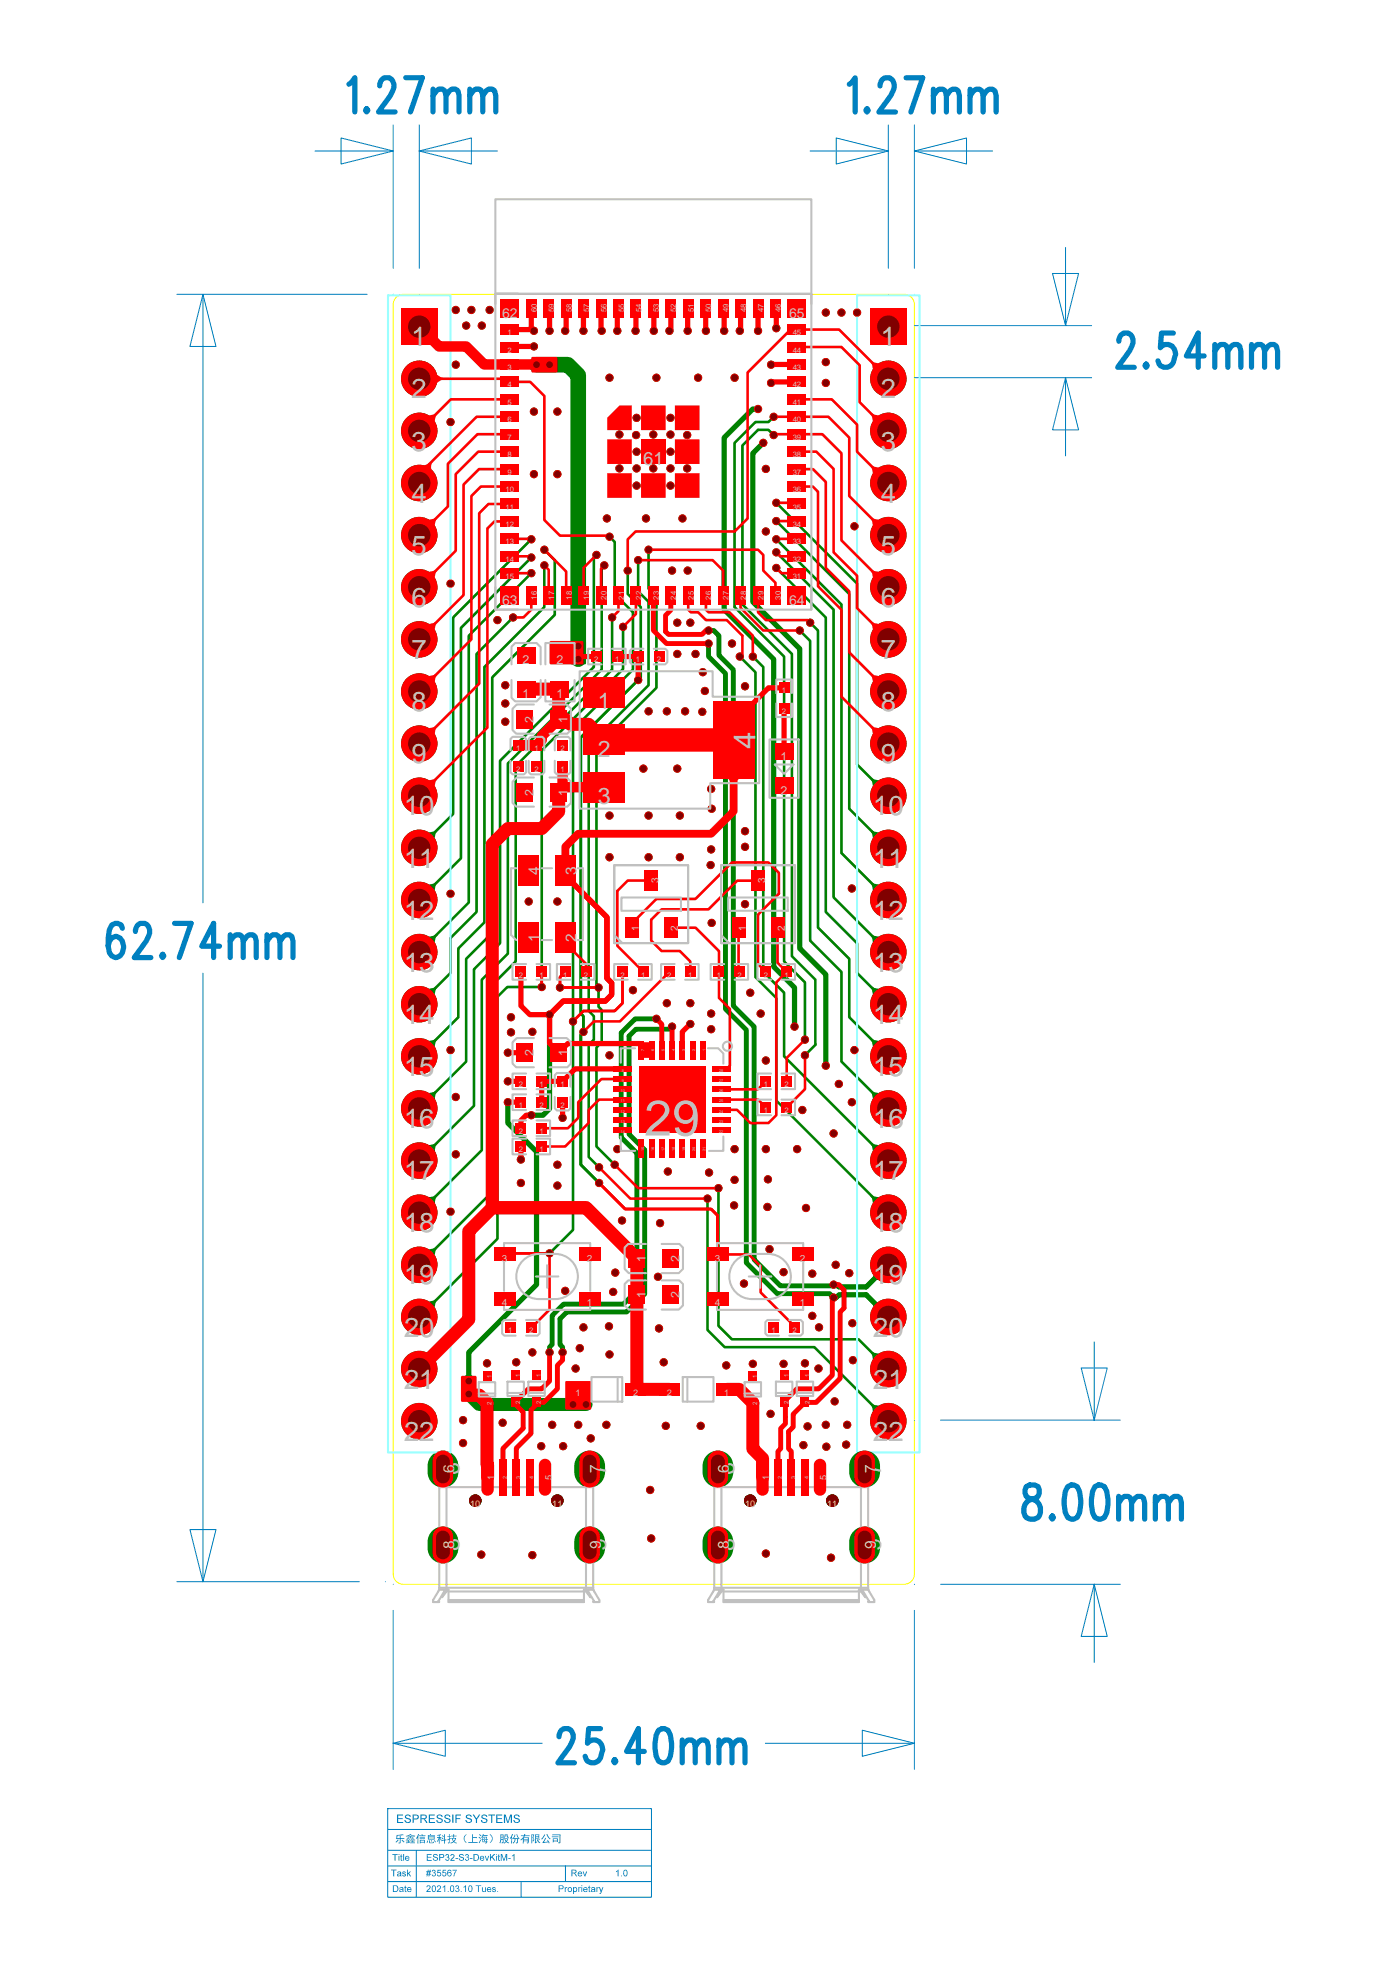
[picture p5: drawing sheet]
<svg xmlns="http://www.w3.org/2000/svg" width="210mm" height="297mm" viewBox="0 0 210 297" stroke-linecap="round" stroke-linejoin="round" font-family="sans-serif">
<defs><g id="words">
<g font-size="175" fill="#f00">
<text x="58.4" y="194.8">J1</text>
<text x="129.3" y="194.8">J3</text>
</g>
<text font-size="62.3" fill="#f00" x="74.6" y="83.4">U4</text>
<g font-size="23" fill="#f00">
<text x="64.6" y="238.8">J2</text>
<text x="106.1" y="238.8">J4</text>
</g>
<text font-size="21.1" fill="#f00" x="87.4" y="119.3">U2</text>
<text font-size="17.7" fill="#f00" x="92.7" y="172.4">U3</text>
<text font-size="14.9" fill="#c0c0c0" x="77" y="141.9">D6</text>
<text font-size="13.9" fill="#f00" x="103.7" y="75.2" transform="rotate(-90 103.7 75.2)">U4x61</text>
<g font-size="12.1" fill="#c0c0c0">
<text x="92.6" y="140.9">Q2</text>
<text x="108.7" y="140.9">Q1</text>
</g>
<g font-size="10.4" fill="#c0c0c0">
<text x="74.6" y="196.5">SW1</text>
<text x="106.7" y="196.5">SW2</text>
</g>
<text font-size="10.1" fill="#f00" x="105.1" y="171.1" transform="rotate(-90 105.1 171.1)">U3x29</text>
<g font-size="9.1" fill="#c0c0c0">
<text x="77.1" y="104.8">C1</text>
<text x="82.2" y="104.8">R24</text>
<text x="116" y="119.3">D5</text>
</g>
<g font-size="7.9" fill="#0080c0">
<text x="52.7" y="16.9">1.27mm</text>
<text x="128.2" y="16.9">1.27mm</text>
<text x="168.8" y="55.5">2.54mm</text>
<text x="16.3" y="144.6">62.74mm</text>
<text x="154.6" y="229.4">8.00mm</text>
<text x="84.2" y="266.2">25.40mm</text>
</g>
<text font-size="7.6" fill="#c0c0c0" x="97.3" y="171.5">29</text>
<g font-size="6" fill="#c0c0c0">
<text x="117.1" y="107.6">R11</text>
<text x="76.9" y="116.3">C9</text>
<text x="79.7" y="116.3">C2</text>
<text x="83.6" y="116.3">C8</text>
<text x="83.6" y="167">C12</text>
</g>
<g font-size="5.6" fill="#c0c0c0">
<text x="72.1" y="211.8">D2 D3D4</text>
<text x="112.3" y="211.8">D8 D9D10</text>
</g>
<g font-size="5.5" fill="#800000">
<text x="65.3" y="52.1" transform="rotate(-90 65.3 52.1)">J1x1</text>
<text x="136.1" y="52.1" transform="rotate(-90 136.1 52.1)">J3x1</text>
<text x="65.3" y="217.4" transform="rotate(-90 65.3 217.4)">J1x22 J1x21 J1x20 J1x19 J1x18 J1x17 J1x16 J1x15 J1x14 J1x13 J1x12 J1x11 J1x10 J1x9 J1x8 J1x7 J1x6 J1x5 J1x4 J1x3 J1x2</text>
<text x="136.1" y="217.4" transform="rotate(-90 136.1 217.4)">J3x22 J3x21 J3x20 J3x19 J3x18 J3x17 J3x16 J3x15 J3x14 J3x13 J3x12 J3x11 J3x10 J3x9 J3x8 J3x7 J3x6 J3x5 J3x4 J3x3 J3x2</text>
</g>
<g font-size="4.7" fill="#c0c0c0">
<text x="77.2" y="110.3">C10</text>
<text x="77.2" y="121.3">C7</text>
<text x="77.2" y="160.7">C11</text>
<text x="94.2" y="191.8">C15</text>
<text x="94.2" y="197.3">C3</text>
</g>
<text font-size="4.6" fill="#c0c0c0" x="114.1" y="113" transform="rotate(-90 114.1 113)">4</text>
<g font-size="4.6" fill="#800000">
<text x="68.6" y="224.6" transform="rotate(-90 68.6 224.6)">J2x6</text>
<text x="90.7" y="224.6" transform="rotate(-90 90.7 224.6)">J2x7</text>
<text x="110.1" y="224.6" transform="rotate(-90 110.1 224.6)">J4x6</text>
<text x="132.2" y="224.6" transform="rotate(-90 132.2 224.6)">J4x7</text>
<text x="68.6" y="236.1" transform="rotate(-90 68.6 236.1)">J2x8</text>
<text x="90.7" y="236.1" transform="rotate(-90 90.7 236.1)">J2x9</text>
<text x="110.1" y="236.1" transform="rotate(-90 110.1 236.1)">J4x8</text>
<text x="132.2" y="236.1" transform="rotate(-90 132.2 236.1)">J4x9</text>
</g>
<g font-size="4.1" fill="#c0c0c0">
<text x="62.2" y="52.3">1</text>
<text x="133" y="52.3">1</text>
<text x="62.2" y="60.2">2</text>
<text x="133" y="60.2">2</text>
<text x="62.2" y="68">3</text>
<text x="133" y="68">3</text>
<text x="62.2" y="75.9">4</text>
<text x="133" y="75.9">4</text>
<text x="62.2" y="83.8">5</text>
<text x="133" y="83.8">5</text>
<text x="62.2" y="91.6">6</text>
<text x="133" y="91.6">6</text>
<text x="62.2" y="99.5">7</text>
<text x="133" y="99.5">7</text>
<text x="62.2" y="107.4">8</text>
<text x="133" y="107.4">8</text>
<text x="62.2" y="115.3">9</text>
<text x="133" y="115.3">9</text>
<text x="61" y="123.1">10</text>
<text x="131.9" y="123.1">10</text>
<text x="61" y="131">11</text>
<text x="131.9" y="131">11</text>
<text x="61" y="138.9">12</text>
<text x="131.9" y="138.9">12</text>
<text x="61" y="146.7">13</text>
<text x="131.9" y="146.7">13</text>
<text x="61" y="154.6">14</text>
<text x="131.9" y="154.6">14</text>
<text x="61" y="162.5">15</text>
<text x="131.9" y="162.5">15</text>
<text x="61" y="170.4">16</text>
<text x="131.9" y="170.4">16</text>
<text x="61" y="178.2">17</text>
<text x="131.9" y="178.2">17</text>
<text x="61" y="186.1">18</text>
<text x="131.9" y="186.1">18</text>
<text x="61" y="194">19</text>
<text x="131.9" y="194">19</text>
<text x="61" y="201.8">20</text>
<text x="131.9" y="201.8">20</text>
<text x="61" y="209.7">21</text>
<text x="131.9" y="209.7">21</text>
<text x="61" y="217.6">22</text>
<text x="131.9" y="217.6">22</text>
</g>
<text font-size="4" fill="#c0c0c0" x="85.8" y="211.3">D1 D7</text>
<g font-size="3.5" fill="#c0c0c0">
<text x="90.3" y="107.1">1</text>
<text x="90.3" y="114.2">2</text>
<text x="90.3" y="121.4">3</text>
<text x="69.4" y="222.8" transform="rotate(-90 69.4 222.8)">6</text>
<text x="91.5" y="222.8" transform="rotate(-90 91.5 222.8)">7</text>
<text x="110.9" y="222.8" transform="rotate(-90 110.9 222.8)">6</text>
<text x="133.1" y="222.8" transform="rotate(-90 133.1 222.8)">7</text>
<text x="69.4" y="234.3" transform="rotate(-90 69.4 234.3)">8</text>
<text x="91.5" y="234.3" transform="rotate(-90 91.5 234.3)">9</text>
<text x="110.9" y="234.3" transform="rotate(-90 110.9 234.3)">8</text>
<text x="133.1" y="234.3" transform="rotate(-90 133.1 234.3)">9</text>
</g>
<g font-size="3.1" fill="#f00">
<text x="86.5" y="133.7" transform="rotate(-90 86.5 133.7)">D6x3</text>
<text x="88.4" y="210.7" transform="rotate(-90 88.4 210.7)">D1x1</text>
</g>
<text font-size="2.8" fill="#c0c0c0" x="97.1" y="70.2">61</text>
<text font-size="2.8" fill="#f00" x="109.9" y="161.8" transform="rotate(-90 109.9 161.8)">U3x28</text>
<g font-size="2.7" fill="#c0c0c0">
<text x="88.7" y="100.1">R5</text>
<text x="95" y="100.1">C6</text>
<text x="77.2" y="147.7">R6</text>
<text x="83.9" y="147.7">R17</text>
<text x="92.6" y="147.7">R13</text>
<text x="99.7" y="147.7">R8</text>
<text x="107.2" y="147.7">R10</text>
<text x="114.2" y="147.7">R12</text>
<text x="77.2" y="164.3">R18</text>
<text x="77.2" y="167.4">R19</text>
<text x="114.2" y="164.3">R7</text>
<text x="77.2" y="171.3">R16</text>
<text x="114.2" y="168.2">R9</text>
<text x="77.2" y="174.1">R14</text>
<text x="75.7" y="201.5">C13</text>
<text x="115.4" y="201.5">C14</text>
</g>
<text font-size="2.5" fill="#f00" x="85.3" y="121" transform="rotate(-90 85.3 121)">C7x1</text>
<g font-size="2.3" fill="#c0c0c0">
<text x="81.5" y="132.1" transform="rotate(-90 81.5 132.1)">4</text>
<text x="87.1" y="132.1" transform="rotate(-90 87.1 132.1)">3</text>
<text x="81.5" y="142.3" transform="rotate(-90 81.5 142.3)">1</text>
<text x="87.1" y="142.3" transform="rotate(-90 87.1 142.3)">2</text>
<text x="68.6" y="222.5" transform="rotate(-90 68.6 222.5)">6</text>
<text x="90.7" y="222.5" transform="rotate(-90 90.7 222.5)">7</text>
<text x="110.1" y="222.5" transform="rotate(-90 110.1 222.5)">6</text>
<text x="132.2" y="222.5" transform="rotate(-90 132.2 222.5)">7</text>
<text x="68.6" y="234" transform="rotate(-90 68.6 234)">8</text>
<text x="90.7" y="234" transform="rotate(-90 90.7 234)">9</text>
<text x="110.1" y="234" transform="rotate(-90 110.1 234)">8</text>
<text x="132.2" y="234" transform="rotate(-90 132.2 234)">9</text>
</g>
<g font-size="2.1" fill="#c0c0c0">
<text x="75.8" y="48">62</text>
<text x="119.2" y="48">65</text>
<text x="75.8" y="91.4">63</text>
<text x="119.2" y="91.4">64</text>
</g>
<g font-size="1.9" fill="#c0c0c0">
<text x="78.9" y="100.3">2</text>
<text x="84" y="100.3">2</text>
<text x="78.9" y="105.4">1</text>
<text x="84" y="105.4">1</text>
<text x="80.6" y="109.1" transform="rotate(-90 80.6 109.1)">2</text>
<text x="85.7" y="109.1" transform="rotate(-90 85.7 109.1)">1</text>
<text x="117.9" y="114.9">1</text>
<text x="117.9" y="120">2</text>
<text x="80.6" y="120.1" transform="rotate(-90 80.6 120.1)">2</text>
<text x="85.7" y="120.1" transform="rotate(-90 85.7 120.1)">1</text>
<text x="80.6" y="159.5" transform="rotate(-90 80.6 159.5)">2</text>
<text x="85.7" y="159.5" transform="rotate(-90 85.7 159.5)">1</text>
<text x="97.5" y="190.6" transform="rotate(-90 97.5 190.6)">1</text>
<text x="102.6" y="190.6" transform="rotate(-90 102.6 190.6)">2</text>
<text x="97.5" y="196.1" transform="rotate(-90 97.5 196.1)">1</text>
<text x="102.6" y="196.1" transform="rotate(-90 102.6 196.1)">2</text>
</g>
<g font-size="1.9" fill="#800000">
<text x="72.4" y="227.5" transform="rotate(-90 72.4 227.5)">J2x10</text>
<text x="84.8" y="227.5" transform="rotate(-90 84.8 227.5)">J2x11</text>
<text x="114" y="227.5" transform="rotate(-90 114 227.5)">J4x10</text>
<text x="126.4" y="227.5" transform="rotate(-90 126.4 227.5)">J4x11</text>
</g>
<g font-size="1.5" fill="#c0c0c0">
<text x="99.4" y="133.4" transform="rotate(-90 99.4 133.4)">3</text>
<text x="115.6" y="133.4" transform="rotate(-90 115.6 133.4)">3</text>
<text x="96.5" y="140.5" transform="rotate(-90 96.5 140.5)">1</text>
<text x="102.4" y="140.5" transform="rotate(-90 102.4 140.5)">2</text>
<text x="112.6" y="140.5" transform="rotate(-90 112.6 140.5)">1</text>
<text x="118.5" y="140.5" transform="rotate(-90 118.5 140.5)">2</text>
<text x="75.8" y="190.5">3</text>
<text x="88.6" y="190.5">2</text>
<text x="107.9" y="190.5">3</text>
<text x="120.8" y="190.5">2</text>
<text x="75.8" y="197.2">4</text>
<text x="88.6" y="197.2">1</text>
<text x="107.9" y="197.2">4</text>
<text x="120.8" y="197.2">1</text>
</g>
<g font-size="1.4" fill="#c0c0c0">
<text x="86.9" y="210.8">1</text>
<text x="95.6" y="210.8">2</text>
<text x="100.7" y="210.8">2</text>
<text x="109.4" y="210.8">1</text>
<text x="71" y="227.6">10</text>
<text x="74.6" y="223.5" transform="rotate(-90 74.6 223.5)">1</text>
<text x="83.3" y="223.5" transform="rotate(-90 83.3 223.5)">5</text>
<text x="83.4" y="227.6">11</text>
<text x="112.5" y="227.6">10</text>
<text x="116.2" y="223.5" transform="rotate(-90 116.2 223.5)">1</text>
<text x="124.8" y="223.5" transform="rotate(-90 124.8 223.5)">5</text>
<text x="124.9" y="227.6">11</text>
</g>
<text font-size="1.3" fill="#0080c0" x="92.9" y="283.4">1.0</text>
<g font-size="1.2" fill="#c0c0c0">
<text x="81.1" y="47.2" transform="rotate(-90 81.1 47.2)">60</text>
<text x="83.7" y="47.2" transform="rotate(-90 83.7 47.2)">59</text>
<text x="86.3" y="47.2" transform="rotate(-90 86.3 47.2)">58</text>
<text x="89" y="47.2" transform="rotate(-90 89 47.2)">57</text>
<text x="91.6" y="47.2" transform="rotate(-90 91.6 47.2)">56</text>
<text x="94.2" y="47.2" transform="rotate(-90 94.2 47.2)">55</text>
<text x="96.9" y="47.2" transform="rotate(-90 96.9 47.2)">54</text>
<text x="99.5" y="47.2" transform="rotate(-90 99.5 47.2)">53</text>
<text x="102.1" y="47.2" transform="rotate(-90 102.1 47.2)">52</text>
<text x="104.8" y="47.2" transform="rotate(-90 104.8 47.2)">51</text>
<text x="107.4" y="47.2" transform="rotate(-90 107.4 47.2)">50</text>
<text x="110" y="47.2" transform="rotate(-90 110 47.2)">49</text>
<text x="112.7" y="47.2" transform="rotate(-90 112.7 47.2)">48</text>
<text x="115.3" y="47.2" transform="rotate(-90 115.3 47.2)">47</text>
<text x="117.9" y="47.2" transform="rotate(-90 117.9 47.2)">46</text>
<text x="76.6" y="50.6">1</text>
<text x="76.6" y="53.2">2</text>
<text x="119.7" y="53.2">44</text>
<text x="119.7" y="50.6">45</text>
<text x="76.6" y="55.9">3</text>
<text x="76.6" y="58.5">4</text>
<text x="119.7" y="58.5">42</text>
<text x="119.7" y="55.9">43</text>
<text x="76.6" y="61.1">5</text>
<text x="76.6" y="63.8">6</text>
<text x="119.7" y="63.8">40</text>
<text x="119.7" y="61.1">41</text>
<text x="76.6" y="66.4">7</text>
<text x="76.6" y="69">8</text>
<text x="76.6" y="71.7">9</text>
<text x="119.7" y="71.7">37</text>
<text x="119.7" y="69">38</text>
<text x="119.7" y="66.4">39</text>
<text x="76.3" y="74.3">10</text>
<text x="76.3" y="76.9">11</text>
<text x="119.7" y="76.9">35</text>
<text x="119.7" y="74.3">36</text>
<text x="76.3" y="79.6">12</text>
<text x="76.3" y="82.2">13</text>
<text x="119.7" y="82.2">33</text>
<text x="119.7" y="79.6">34</text>
<text x="76.3" y="84.8">14</text>
<text x="76.3" y="87.5">15</text>
<text x="119.7" y="87.5">31</text>
<text x="119.7" y="84.8">32</text>
<text x="81.1" y="90.5" transform="rotate(-90 81.1 90.5)">16</text>
<text x="83.7" y="90.5" transform="rotate(-90 83.7 90.5)">17</text>
<text x="86.3" y="90.5" transform="rotate(-90 86.3 90.5)">18</text>
<text x="89" y="90.5" transform="rotate(-90 89 90.5)">19</text>
<text x="91.6" y="90.5" transform="rotate(-90 91.6 90.5)">20</text>
<text x="94.2" y="90.5" transform="rotate(-90 94.2 90.5)">21</text>
<text x="96.9" y="90.5" transform="rotate(-90 96.9 90.5)">22</text>
<text x="99.5" y="90.5" transform="rotate(-90 99.5 90.5)">23</text>
<text x="102.1" y="90.5" transform="rotate(-90 102.1 90.5)">24</text>
<text x="104.8" y="90.5" transform="rotate(-90 104.8 90.5)">25</text>
<text x="107.4" y="90.5" transform="rotate(-90 107.4 90.5)">26</text>
<text x="110" y="90.5" transform="rotate(-90 110 90.5)">27</text>
<text x="112.7" y="90.5" transform="rotate(-90 112.7 90.5)">28</text>
<text x="115.3" y="90.5" transform="rotate(-90 115.3 90.5)">29</text>
<text x="117.9" y="90.5" transform="rotate(-90 117.9 90.5)">30</text>
<text x="89.7" y="100">2</text>
<text x="92.9" y="100">1</text>
<text x="96" y="100">1</text>
<text x="99.2" y="100">2</text>
<text x="118.1" y="104.7">1</text>
<text x="118.1" y="107.9">2</text>
<text x="77.9" y="113.4">1</text>
<text x="80.7" y="113.4">1</text>
<text x="84.6" y="113.4">2</text>
<text x="77.9" y="116.5">2</text>
<text x="80.7" y="116.5">2</text>
<text x="84.6" y="116.5">1</text>
<text x="78.3" y="147.6">2</text>
<text x="81.5" y="147.6">1</text>
<text x="85" y="147.6">1</text>
<text x="88.2" y="147.6">2</text>
<text x="93.7" y="147.6">2</text>
<text x="96.8" y="147.6">1</text>
<text x="100.8" y="147.6">2</text>
<text x="103.9" y="147.6">1</text>
<text x="108.2" y="147.6">1</text>
<text x="111.4" y="147.6">2</text>
<text x="115.3" y="147.6">2</text>
<text x="118.5" y="147.6">1</text>
<text x="78.3" y="164.1">2</text>
<text x="78.3" y="167.3">1</text>
<text x="81.5" y="164.1">1</text>
<text x="81.5" y="167.3">2</text>
<text x="84.6" y="164.1">1</text>
<text x="84.6" y="167.3">2</text>
<text x="115.3" y="164.1">1</text>
<text x="118.5" y="164.1">2</text>
<text x="78.3" y="174">2</text>
<text x="78.3" y="171.2">2</text>
<text x="81.5" y="174">1</text>
<text x="81.5" y="171.2">1</text>
<text x="115.3" y="168.1">1</text>
<text x="118.5" y="168.1">2</text>
<text x="76.8" y="201.4">1</text>
<text x="79.9" y="201.4">2</text>
<text x="116.5" y="201.4">1</text>
<text x="119.7" y="201.4">2</text>
</g>
<text font-size="1.2" fill="#f00" x="122" y="212.5" transform="rotate(-90 122 212.5)">D10x2</text>
<g font-size=".9" fill="#c0c0c0">
<text x="74.2" y="208" transform="rotate(-90 74.2 208)">1</text>
<text x="78.5" y="207.9" transform="rotate(-90 78.5 207.9)">1</text>
<text x="81.7" y="207.9" transform="rotate(-90 81.7 207.9)">1</text>
<text x="114.4" y="208" transform="rotate(-90 114.4 208)">1</text>
<text x="119.1" y="207.9" transform="rotate(-90 119.1 207.9)">1</text>
<text x="122.2" y="207.9" transform="rotate(-90 122.2 207.9)">1</text>
<text x="74.2" y="212.1" transform="rotate(-90 74.2 212.1)">2</text>
<text x="78.5" y="212" transform="rotate(-90 78.5 212)">2</text>
<text x="81.7" y="212" transform="rotate(-90 81.7 212)">2</text>
<text x="114.4" y="212.1" transform="rotate(-90 114.4 212.1)">2</text>
<text x="119.1" y="212" transform="rotate(-90 119.1 212)">2</text>
<text x="122.2" y="212" transform="rotate(-90 122.2 212)">2</text>
</g>
<g font-size=".8" fill="#c0c0c0">
<text x="76.5" y="223.3" transform="rotate(-90 76.5 223.3)">2</text>
<text x="78.6" y="223.3" transform="rotate(-90 78.6 223.3)">3</text>
<text x="80.6" y="223.3" transform="rotate(-90 80.6 223.3)">4</text>
<text x="118.1" y="223.3" transform="rotate(-90 118.1 223.3)">2</text>
<text x="120.1" y="223.3" transform="rotate(-90 120.1 223.3)">3</text>
<text x="122.1" y="223.3" transform="rotate(-90 122.1 223.3)">4</text>
</g>
<g font-size=".6" fill="#c0c0c0">
<text x="93.9" y="161.8">8</text>
<text x="97.3" y="158.8" transform="rotate(-90 97.3 158.8)">7</text>
<text x="98.8" y="158.8" transform="rotate(-90 98.8 158.8)">6</text>
<text x="100.4" y="158.8" transform="rotate(-90 100.4 158.8)">5</text>
<text x="101.9" y="158.8" transform="rotate(-90 101.9 158.8)">4</text>
<text x="103.5" y="158.8" transform="rotate(-90 103.5 158.8)">3</text>
<text x="105" y="158.8" transform="rotate(-90 105 158.8)">2</text>
<text x="106.6" y="158.8" transform="rotate(-90 106.6 158.8)">1</text>
<text x="108.6" y="161.8">28</text>
<text x="93.7" y="164.9">10</text>
<text x="93.7" y="166.5">11</text>
<text x="93.9" y="163.4">9</text>
<text x="108.6" y="166.5">25</text>
<text x="108.6" y="164.9">26</text>
<text x="108.6" y="163.4">27</text>
<text x="93.7" y="168">12</text>
<text x="93.7" y="169.6">13</text>
<text x="93.7" y="171.1">14</text>
<text x="97.3" y="173.8" transform="rotate(-90 97.3 173.8)">15</text>
<text x="98.8" y="173.8" transform="rotate(-90 98.8 173.8)">16</text>
<text x="100.4" y="173.8" transform="rotate(-90 100.4 173.8)">17</text>
<text x="101.9" y="173.8" transform="rotate(-90 101.9 173.8)">18</text>
<text x="103.5" y="173.8" transform="rotate(-90 103.5 173.8)">19</text>
<text x="105" y="173.8" transform="rotate(-90 105 173.8)">20</text>
<text x="106.6" y="173.8" transform="rotate(-90 106.6 173.8)">21</text>
<text x="108.6" y="171.1">22</text>
<text x="108.6" y="169.6">23</text>
<text x="108.6" y="168">24</text>
</g>
</g></defs>
<path d="M60 44.7l.4-.2 .5-.1h75.6a1.55 1.55 0 0 1 1.6 1.6v191.7a1.55 1.55 0 0 1-1.6 1.5h-75.6a1.55 1.55 0 0 1-1.5-1.5v-191.7l.1-.5z" fill="none" stroke="#ff0" stroke-width=".15"/>
<g fill="none" stroke="#0080c0" stroke-width=".15">
<path d="M59.4 18.9v21.6M63.3 18.9v21.6M134.1 18.9v21.6M138.1 18.9v21.6M47.6 22.8h11.8M51.5 20.8l7.9 2-7.9 2zM138.1 22.8l7.9-2v4zM138.1 22.8h11.8M160.9 37.4v11.8M26.7 44.4h28.7M30.6 44.4l2 7.9h-3.9zM30.6 44.4v91.9"/>
<path d="M59.4 44.4h.1M138.1 49.2h26.7M158.9 41.3h4l-2 7.9zM160.9 57l2 7.9h-4zM160.9 57v11.8M30.6 147v91.9M142 214.5h27.2M163.3 206.6h3.9l-2 7.9zM165.2 202.6v11.9M26.7 238.9h27.6M28.7 231h3.9l-2 7.9zM142 239.2h27.2"/>
<path d="M165.2 239.2l2 7.9h-3.9zM165.2 239.2v11.9M59.4 243.2v24M138.1 243.2v24M58.6 273.1h39.8v13.4h-39.8zM58.6 276.3h39.8M58.6 279.4h39.8M59.4 263.3l7.8-2v3.9zM59.4 263.3h22.5M62.9 279.4v7.1M115.6 263.3h22.5M130.2 261.3l7.9 2-7.9 1.9z"/>
<path d="M58.6 281.8h39.8M58.6 284.1h39.8M78.7 284.1v2.4M85.4 281.8v2.3"/>
</g>
<g fill="#0080c0">
<path d="M59.3 284.7h.4a.51 .51 0 0 1 .5 .5 .51 .51 0 0 1-.5 .5h-.4zM59.5 284.8v.8a.42 .42 0 0 0 .5-.4 .42 .42 0 0 0-.5-.4zM60.4 285.1a.32 .32 0 0 1 .5 .1l.1 .5-.2-.1-.3 .1a.25 .25 0 0 1-.2-.3 .25 .25 0 0 1 .4-.1l.1-.1a.18 .18 0 0 0-.2-.1 .18 .18 0 0 0-.2 .1h-.1zM60.4 285.5a.18 .18 0 0 0 .3 .1 .18 .18 0 0 0 .1-.2zM61.1 284.8l.2-.1v.3h.1v.1h-.1v.5l.1 .1h-.3v-.6h-.1zM61.6 285.1l.2-.1a.35 .35 0 0 1 .3 .4h-.5a.23 .23 0 0 0 .2 .2 .23 .23 0 0 0 .2-.1h.1a.38 .38 0 0 1-.5 .2 .38 .38 0 0 1 0-.6zM61.7 285.1l-.1 .2h.4l-.1-.2z"/>
<path d="M59.1 282.3h.8v.2h-.4v.9h-.1v-.9h-.3zM60.1 282.7a.37 .37 0 0 1 .4 0 .37 .37 0 0 1 .1 .5v.2l-.1-.1-.3 .1a.25 .25 0 0 1-.2-.4 .25 .25 0 0 1 .4-.1 .18 .18 0 0 0-.1-.2 .18 .18 0 0 0-.2 .1h-.1zM60.1 283.1a.18 .18 0 0 0 .2 .1 .18 .18 0 0 0 .1-.2zM60.8 282.7l.3-.1 .2 .2-.3-.1h-.1v.2a.31 .31 0 0 1 .4 .4 .33 .33 0 0 1-.6-.2h.1a.16 .16 0 0 0 .2 .2 .16 .16 0 0 0 .2-.2 .29 .29 0 0 1-.4-.1 .29 .29 0 0 1 0-.3zM61.5 282.3h.1v.6l.3-.3h.2l-.3 .3 .3 .5h-.2l-.2-.4-.1 .4h-.1z"/>
<path d="M59.2 280h.9v.1h-.4v.9h-.1v-.9h-.4zM60.2 280h.1v.1h-.1zM60.2 280.3h.1v.7h-.1zM60.5 280.1l.1-.1v.3h.2v.1h-.2v.4l.2 .2-.3-.1v-.5h-.1zM60.9 280h.1v1h-.1zM61.2 280.3l.3-.1a.35 .35 0 0 1 .3 .5h-.5a.23 .23 0 0 0 .1 .2 .23 .23 0 0 0 .3-.1h.1a.38 .38 0 0 1-.5 .1 .38 .38 0 0 1-.1-.6zM61.3 280.5h.4l-.2-.1z"/>
<path d="M59.9 277.1l1-.1 .1 .1-1 .1v.4h.4v-.4h.1v.4h.6v.1h-.6l-.1 .7h-.2l-.1-.1 .3-.1v-.5h-.6v-.1zM60.1 277.8l.1 .1-.4 .4-.1-.1zM60.6 277.9l.1-.1 .4 .3-.1 .1zM61.5 277.4h.4l-.2-.2h.5l-.2 .2h.4h-.1v.1l.2 .1h-1.1v-.1h.3v-.1zM62.1 277.9h.4l-.2 .1 .3 .1h-.3v.2h.1l.1-.2 .2 .2h-.8l.2-.2 .1 .2v-.2h-.2l.2-.1zM61.3 277.2l.6-.3 .8 .3v.1h-.2a1.12 1.12 0 0 0-1.2 0zM61.5 277.9h.3h-.1l.1 .1-.1 .1v.1l.2-.1v.2l-.6 .1v-.1h.1v-.2l.2 .1v-.1h-.2l.2-.1zM61.9 277.9l.3-.3 .5 .2v.1l-.4-.2-.3 .3zM61.2 277.9l.4-.3 .3 .2-.3-.1-.3 .3zM62 277.4v.1h.2v-.1zM61.7 277.4l.2 .1v-.1zM63.4 277.8h.7v.5h-.1v-.1h-.5v.2h-.1zM63.1 277h.2l-.1 .3v1.1h-.2l.1-.9-.2 .2-.1-.1zM63.5 277.9v.2h.5v-.2zM63.3 277.2h1v.1h-1zM63.4 277.4h.8v.1h-.8zM63.4 277.6h.8v.1h-.8zM63.6 277h.2v.1l-.1 .1zM64.6 277.1h.3v-.2l.2 .1-.1 .1h.6v.7h-1zM64.8 277.9h.1v.3h.5v-.1l.1 .1v.1h-.7zM64.7 277.2v.1h.8v-.1zM64.7 277.6v.1h.8v-.1zM64.7 277.4v.1h.8v-.1zM65.5 278l.1-.1 .2 .3h-.1zM64.5 277.9l.1 .1-.1 .3h-.1zM65.1 277.9h.1l.1 .1-.1 .1zM66 277.1l.5-.1 .1 .1h-.2v.3h.2v.1h-.2v.9h-.1v-.6l-.2 .4-.1-.1 .3-.6h-.3v-.1h.3v-.2h-.2zM67.1 277h.1v.8h.2v.1h-.2v.5h-.1v-.4h-.5v-.1l.5-.1zM66.7 277.5l.3 .2-.1 .1-.2-.3zM66.7 277.2l.1-.1 .2 .3h-.1zM66.4 277.7l.1-.1 .2 .2-.1 .1zM68.1 277.2h.4l-.1-.2h.2v.2h.3v.1h-.3v.3h.3l-.3 .5 .4 .2-.1 .1-.4-.2-.4 .1h-.1l.4-.2-.2-.6 .3 .1v-.3h-.4zM67.8 277h.1v.3h.2v.1h-.2v.2h.2v.1h-.2v.6l-.2 .1 .1-.6-.2 .1-.1-.1 .3-.1v-.3h-.2v-.1h.2zM68.3 277.7l.2 .3 .2-.3zM70.4 277l.1 .1a.68 .68 0 0 0 0 1.1l-.1 .1a.78 .78 0 0 1 0-1.3zM71.3 277h.1v.4h.6v.2h-.6v.6h.7v.1h-1.4v-.1h.6zM72.9 276.9l.2 .1-.1 .1h.7v.1h-.7l-.1 .2h.6v.3h.2v.1h-.2v.3h.1v.1h-.1l-.1 .2-.2-.1 .2-.1h-.6l.1-.4h-.2v-.1h.2v-.3l-.1 .1-.1-.1zM72.9 277.8v.3h.5v-.3zM73 277.5l-.1 .2h.5v-.2zM72.5 277.8l.1 .1-.2 .4h-.1zM72.3 277.4l.3 .2v.1l-.3-.2zM72.4 277l.3 .2-.1 .1-.3-.2zM73.1 277.9l.1-.1 .1 .2-.1 .1zM73.1 277.5l.2 .2h-.1zM74 277a.78 .78 0 0 1 0 1.3v-.1a.67 .67 0 0 0 0-1.1zM75.6 277h.4v1.3l-.2 .1-.1-.2h.2v-.4h-.2l-.2 .6-.1-.1 .1-.3zM76.1 277.6h.7l-.3 .5 .4 .2-.1 .1-.3-.2-.4 .2-.1-.1 .4-.2zM76.2 277h.5v.4h.2l-.1 .1h-.2l-.1-.4h-.2l-.1 .5-.1-.1 .1-.1zM75.7 277.5v.2h.2v-.2zM75.7 277.1v.3h.2v-.3zM76.3 277.7l.2 .3 .1-.3zM77.7 277l.2 .1-.3 .5h.6l-.2-.6h.1l.4 .6-.2 .1v-.1l-.1 .2a.4 .4 0 0 1-.3 .6v-.2a.35 .35 0 0 0 .2-.5h-.3v.4l-.3 .3-.1-.1 .3-.3v-.3l-.1-.1-.1 .2-.1-.1zM77.3 276.9l.2 .1-.2 .3v1.1h-.1v-.9l-.1 .2-.1-.1zM78.7 277.2h.4l.1-.3 .1 .1v.2h.7v.1h-.8l-.1 .1h.8l-.1 .9-.2 .1-.1-.2h.2v-.2h-.6v.4h-.2l.1-.7-.3 .2-.1-.1 .5-.5h-.4zM79.1 277.5v.2h.6v-.2zM79.1 277.8v.2h.6v-.2zM80.8 277h.6v.6h-.3l.1 .3 .2-.2 .1 .1-.3 .2 .4 .2-.1 .1-.3-.2-.1-.5h-.2v.6l.2-.1v.1l-.3 .2v-.1zM80.2 277h.5l-.2 .5 .2 .4-.2 .2-.1-.1a.23 .23 0 0 0 .2-.3 .23 .23 0 0 0-.2-.2l.1-.4h-.1v1.3h-.2zM80.9 277.4v.1h.4v-.1zM80.9 277.1v.2h.4v-.2zM82.3 277.5l.2 .1-.4 .6 .7-.1-.2-.2 .1-.1 .3 .5-.1 .1-.1-.2-.8 .1-.1-.1zM82.5 277h.1l.3 .4 .3 .3-.2 .1-.1-.2zM82.2 277l.1 .1-.5 .7-.1-.1zM83.5 277.6h.7v.5h-.6v.1h-.1zM83.4 277h1.2v1.3l-.3 .1v-.2l.2-.1v-1h-1.1zM83.6 277.7v.3h.5v-.3zM83.3 277.3h1v.1h-1z"/>
<path d="M60 274h.9v.2h-.8v.4h.7v.1h-.7v.4h.8v.2h-.9zM61.2 274.2a.49 .49 0 0 1 .5-.2 .49 .49 0 0 1 .3 .4h-.1a.26 .26 0 0 0-.3-.3 .26 .26 0 0 0-.2 .4 .48 .48 0 0 1 .6 .6 .54 .54 0 0 1-.5 .2 .54 .54 0 0 1-.4-.5h.2a.31 .31 0 0 0 .3 .4 .31 .31 0 0 0 .3-.4h-.1a.46 .46 0 0 1-.6-.6zM62.3 274h.5a.38 .38 0 0 1 .5 .4 .38 .38 0 0 1-.5 .4h-.3v.5h-.2zM62.5 274.2v.4h.3a.24 .24 0 0 0 .3-.2 .24 .24 0 0 0-.3-.2zM63.5 274h.5a.35 .35 0 0 1 .5 .3 .35 .35 0 0 1-.4 .4l.5 .6h-.2l-.2-.3a.42 .42 0 0 0-.5-.3v.6h-.2zM63.7 274.2v.4h.4l.2-.1-.1-.3zM64.7 274h1v.2h-.8v.4h.7v.1h-.7v.4h.8v.2h-1zM66 274.2a.49 .49 0 0 1 .5-.2 .49 .49 0 0 1 .3 .4h-.1a.26 .26 0 0 0-.3-.3 .26 .26 0 0 0-.2 .4 .48 .48 0 0 1 .6 .6 .54 .54 0 0 1-.5 .2 .54 .54 0 0 1-.4-.5h.1a.31 .31 0 0 0 .4 .4 .31 .31 0 0 0 .3-.4h-.1a.46 .46 0 0 1-.6-.6zM67.2 274.1a.49 .49 0 0 1 .8 .3h-.2a.26 .26 0 0 0-.3-.3 .26 .26 0 0 0-.2 .4h.1a.48 .48 0 0 1 .6 .6 .54 .54 0 0 1-.6 .2 .54 .54 0 0 1-.4-.5h.2a.31 .31 0 0 0 .3 .4 .31 .31 0 0 0 .3-.4h-.1a.43 .43 0 0 1-.5-.2 .43 .43 0 0 1 0-.5zM68.3 274h.2v1.3h-.2zM68.8 274h.8v.2h-.7v.4h.6v.1h-.6v.6h-.1zM70.4 274.2a.49 .49 0 0 1 .5-.2 .49 .49 0 0 1 .3 .4h-.1a.26 .26 0 0 0-.3-.3 .26 .26 0 0 0-.2 .4 .48 .48 0 0 1 .6 .6 .54 .54 0 0 1-.5 .2 .54 .54 0 0 1-.4-.5h.2a.31 .31 0 0 0 .3 .4 .31 .31 0 0 0 .3-.4h-.1a.46 .46 0 0 1-.6-.6zM71.4 274h.2l.4 .6 .3-.6h.2l-.5 .8v.5h-.1v-.5zM72.8 274.1a.49 .49 0 0 1 .8 .3h-.2a.26 .26 0 0 0-.3-.3 .26 .26 0 0 0-.2 .4h.1a.48 .48 0 0 1 .6 .6 .54 .54 0 0 1-.6 .2 .54 .54 0 0 1-.4-.5h.2a.31 .31 0 0 0 .3 .4 .31 .31 0 0 0 .3-.4h-.1a.43 .43 0 0 1-.5-.2 .43 .43 0 0 1 0-.5zM73.7 274h1.1v.2h-.5v1.1h-.1v-1.1h-.5zM74.9 274h.9v.2h-.7v.4h.7v.1h-.7v.4h.8v.2h-1zM76.1 274h.3l.3 1.1 .3-1.1h.3v1.3h-.2v-1.1l-.3 1.1h-.2l-.3-1.1v1.1h-.2zM77.7 274.1a.49 .49 0 0 1 .8 .3h-.2a.26 .26 0 0 0-.3-.3 .26 .26 0 0 0-.2 .4h.1a.48 .48 0 0 1 .6 .6 .54 .54 0 0 1-.6 .2 .54 .54 0 0 1-.4-.5h.2a.31 .31 0 0 0 .3 .4 .31 .31 0 0 0 .3-.4h-.1a.43 .43 0 0 1-.5-.2 .43 .43 0 0 1 0-.5z"/>
<path d="M84.4 284.7h.3a.3 .3 0 0 1 .4 .3 .3 .3 0 0 1-.3 .3h-.3v.4h-.1zM84.5 284.8v.4h.3a.19 .19 0 0 0 .2-.2 .19 .19 0 0 0-.2-.2zM85.3 285l.1 .1 .3-.1-.3 .2v.5h-.1zM85.7 285.4a.36 .36 0 0 1 .7 0 .36 .36 0 0 1-.7 0zM85.8 285.4a.25 .25 0 0 0 .5 0 .25 .25 0 0 0-.5 0zM86.5 285h.2v.1a.33 .33 0 0 1 .5 .3 .33 .33 0 0 1-.5 .2v.4h-.2zM86.7 285.2v.4a.23 .23 0 0 0 .3-.2 .23 .23 0 0 0-.3-.2zM87.3 285l.1 .1 .3-.1-.2 .2v.5h-.2zM87.8 284.7h.1v.1h-.1zM87.8 285h.1v.7h-.1zM88.1 285.1l.3-.1a.35 .35 0 0 1 .3 .4h-.5a.23 .23 0 0 0 .1 .2 .23 .23 0 0 0 .3-.1h.1a.38 .38 0 0 1-.5 .2 .38 .38 0 0 1-.1-.6zM88.2 285.1v.2h.4l-.1-.2zM88.9 284.8l.1-.1v.3h.2v.1h-.2v.5l.2 .1h-.3v-.6h-.1zM89.4 285a.37 .37 0 0 1 .4 .1 .37 .37 0 0 1 .1 .4v.2l-.2-.1-.2 .1a.25 .25 0 0 1-.2-.3 .25 .25 0 0 1 .3-.1l.1-.1a.18 .18 0 0 0-.1-.1 .18 .18 0 0 0-.2 .1h-.1zM89.4 285.5a.18 .18 0 0 0 .2 .1 .18 .18 0 0 0 .1-.2zM90.1 285l.1 .1 .3-.1-.3 .2v.5h-.1zM90.5 285h.1l.2 .6 .2-.6h.1l-.4 1h-.2l.2-.3z"/>
<path d="M64.5 284.8a.33 .33 0 0 1 .5 0 .33 .33 0 0 1-.1 .5l-.4 .3h.5v.1h-.6l.1-.2a.51 .51 0 0 0 .3-.6l-.2-.1-.1 .2h-.1zM65.3 284.8a.4 .4 0 0 1 .5 .1 .4 .4 0 0 1 0 .5 .34 .34 0 0 1-.4 .3 .34 .34 0 0 1-.2-.5zM65.4 284.9l-.1 .1a.4 .4 0 0 0 .3 .6l.1-.2a.4 .4 0 0 0-.3-.6zM66.1 284.8a.33 .33 0 0 1 .5 0 .33 .33 0 0 1-.2 .5l-.3 .3h.5v.1h-.6v-.2a.51 .51 0 0 0 .4-.6l-.2-.1-.1 .2h-.1zM66.9 285l.3-.3v1h-.1v-.8l-.2 .2zM67.6 285.6h.1v.1h-.1zM68.1 284.8a.41 .41 0 0 1 .5 .1 .41 .41 0 0 1 0 .5 .34 .34 0 0 1-.4 .3 .34 .34 0 0 1-.3-.5zM68.1 284.9v.1a.4 .4 0 0 0 .2 .6l.2-.2a.4 .4 0 0 0-.3-.6zM68.8 284.8a.26 .26 0 0 1 .5 0 .26 .26 0 0 1-.1 .4 .31 .31 0 0 1 0 .5 .31 .31 0 0 1-.5-.3h.2a.2 .2 0 0 0 .2 .2 .2 .2 0 0 0 .1-.2 .2 .2 0 0 0-.2-.2v-.1a.16 .16 0 0 0 .2-.1 .16 .16 0 0 0-.2-.2 .16 .16 0 0 0-.1 .2h-.2zM69.6 285.6h.1v.1h-.1zM70 285l.4-.3v1h-.1v-.8l-.3 .2zM70.8 284.8a.4 .4 0 0 1 .5 .1 .4 .4 0 0 1 0 .5 .34 .34 0 0 1-.4 .3 .34 .34 0 0 1-.2-.5zM70.9 284.9l-.1 .1a.4 .4 0 0 0 .3 .6l.1-.2a.4 .4 0 0 0-.2-.6zM71.8 284.7h.9v.1h-.4v.9h-.1v-.9h-.4zM72.8 285h.1v.4a.18 .18 0 0 0 .2 .2 .18 .18 0 0 0 .1-.2v-.4h.2v.7h-.2v-.1a.25 .25 0 0 1-.3 .1 .25 .25 0 0 1-.1-.3zM73.6 285.1l.3-.1a.35 .35 0 0 1 .3 .4h-.6a.23 .23 0 0 0 .2 .2 .23 .23 0 0 0 .3-.1h.1a.38 .38 0 0 1-.6 .2 .38 .38 0 0 1 0-.6zM73.7 285.2l.4 .1-.2-.2zM74.4 285h.3l.2 .2-.3-.1h-.1v.1a.31 .31 0 0 1 .4 .4 .33 .33 0 0 1-.6-.1h.1a.16 .16 0 0 0 .2 .1 .16 .16 0 0 0 .1-.2 .29 .29 0 0 1-.3-.1 .29 .29 0 0 1 0-.3zM75.1 285.6h.1v.1h-.1z"/>
<path d="M64.6 282.3h.1v.3h.2v-.3h.1v.3h.1v.1h-.1l-.1 .3h.2v.1h-.2l-.1 .3h-.1l.1-.3h-.2l-.1 .3h-.1l.1-.3h-.2v-.1h.2v-.3h-.2v-.1h.3zM64.7 282.7l-.1 .3h.2v-.3zM65.3 282.4a.26 .26 0 0 1 .4 0 .26 .26 0 0 1-.1 .4 .31 .31 0 0 1 .1 .5 .31 .31 0 0 1-.5-.2h.1a.2 .2 0 0 0 .3 .1 .2 .2 0 0 0 .1-.2 .2 .2 0 0 0-.3-.1v-.1a.18 .18 0 0 0 .3-.2 .16 .16 0 0 0-.2-.2 .16 .16 0 0 0-.2 .2h-.1zM66.1 282.4h.5v.1h-.4l-.1 .2a.33 .33 0 0 1 .5 .2 .33 .33 0 0 1-.2 .5 .33 .33 0 0 1-.4-.3h.1a.21 .21 0 0 0 .3 .1 .21 .21 0 0 0 .1-.4 .21 .21 0 0 0-.4 .1h-.1zM66.9 282.4h.5v.1h-.4l-.1 .2a.33 .33 0 0 1 .5 .2 .33 .33 0 0 1-.2 .5 .33 .33 0 0 1-.4-.3h.1a.21 .21 0 0 0 .3 .1 .21 .21 0 0 0 0-.4 .21 .21 0 0 0-.3 .1h-.1zM67.6 282.5l.4-.1 .2 .2h-.1a.2 .2 0 0 0-.3-.1 .2 .2 0 0 0-.1 .2v.1a.32 .32 0 0 1 .4 .1 .32 .32 0 0 1-.1 .5 .32 .32 0 0 1-.4-.3zM67.7 283a.22 .22 0 0 0 .4 0 .22 .22 0 0 0-.4 0zM68.3 282.4h.7l-.4 1h-.1v-.3l.4-.6h-.6z"/>
<path d="M64.4 280h.8v.1h-.6v.3h.5v.1h-.5v.4h.6v.1h-.8zM65.5 280a.4 .4 0 0 1 .6 .3h-.1a.21 .21 0 0 0-.3-.2 .21 .21 0 0 0-.1 .2l.1 .1a.35 .35 0 0 1 .4 .4 .35 .35 0 0 1-.6 .2l-.1-.3-.1-.1h.2a.24 .24 0 0 0 .3 .3 .24 .24 0 0 0 .1-.3h-.1a.32 .32 0 0 1-.3-.2 .32 .32 0 0 1 0-.4zM66.3 280h.4a.3 .3 0 0 1 .4 .3 .3 .3 0 0 1-.4 .3h-.2v.4h-.2zM66.5 280.1v.4h.2a.19 .19 0 0 0 .3-.2 .19 .19 0 0 0-.3-.2zM67.3 280a.26 .26 0 0 1 .5 0 .26 .26 0 0 1-.1 .4 .31 .31 0 0 1 0 .6 .31 .31 0 0 1-.5-.3h.2a.2 .2 0 0 0 .2 .2 .2 .2 0 0 0 .1-.3 .2 .2 0 0 0-.2-.1v-.1a.16 .16 0 0 0 .2-.1 .16 .16 0 0 0-.2-.2 .16 .16 0 0 0-.1 .2l-.2-.1zM68.1 280a.33 .33 0 0 1 .5 .1 .33 .33 0 0 1-.1 .5l-.3 .3h.5v.1h-.7l.1-.2a.51 .51 0 0 0 .4-.7h-.3l-.1 .2h-.1zM68.8 280.6h.4v.1h-.4zM69.4 280a.4 .4 0 0 1 .6 .3h-.1a.21 .21 0 0 0-.2-.2 .21 .21 0 0 0-.2 .2l.1 .1a.35 .35 0 0 1 .5 .4 .35 .35 0 0 1-.6 .2l-.2-.3v-.1h.1a.24 .24 0 0 0 .3 .3 .24 .24 0 0 0 .1-.3 .32 .32 0 0 1-.4-.2 .32 .32 0 0 1 0-.4zM70.3 280a.26 .26 0 0 1 .4 0 .26 .26 0 0 1 0 .4 .31 .31 0 0 1 0 .6 .31 .31 0 0 1-.5-.3h.1a.2 .2 0 0 0 .3 .2 .2 .2 0 0 0 .1-.3 .2 .2 0 0 0-.3-.1l.1-.1a.16 .16 0 0 0 .2-.1 .16 .16 0 0 0-.2-.2 .16 .16 0 0 0-.1 .2l-.2-.1zM71 280.6h.3v.1h-.3zM71.5 280h.4a.51 .51 0 0 1 .4 .5 .51 .51 0 0 1-.4 .5h-.4zM71.6 280.1v.8a.42 .42 0 0 0 .6-.4 .42 .42 0 0 0-.6-.4zM72.5 280.3l.3-.1a.35 .35 0 0 1 .3 .5h-.5a.23 .23 0 0 0 .1 .2 .23 .23 0 0 0 .3-.1h.1a.38 .38 0 0 1-.5 .1 .38 .38 0 0 1-.1-.6zM72.6 280.5h.4l-.2-.1zM73.2 280.3h.1l.2 .6 .2-.6h.2l-.3 .7h-.1zM74 280h.1v.4l.5-.4h.2l-.4 .4 .4 .6h-.1l-.4-.5-.2 .1v.4h-.1zM74.9 280h.1v.1h-.1zM74.9 280.3h.1v.7h-.1zM75.2 280.1l.2-.1v.3h.1v.1h-.1v.4l.1 .2-.2-.1-.1-.5h-.1zM75.6 280h.2l.3 .8 .3-.8h.2v1h-.1v-.9l-.3 .9h-.2l-.2-.9v.9h-.2zM76.7 280.6h.4v.1h-.4zM77.3 280.2l.4-.2v1h-.1v-.8l-.3 .2z"/>
<path d="M86.3 282.3h.4a.28 .28 0 0 1 .4 .3 .28 .28 0 0 1-.3 .3l.4 .5h-.2l-.3-.5h-.3v.5h-.1zM86.4 282.5v.3l.5-.1v-.2zM87.3 282.7l.3-.1a.35 .35 0 0 1 .3 .4h-.5a.23 .23 0 0 0 .1 .2 .23 .23 0 0 0 .3-.1h.1a.38 .38 0 0 1-.5 .2 .38 .38 0 0 1-.1-.6zM87.4 282.8l.4 .1-.2-.2zM88 282.6h.1l.2 .6 .2-.6h.2l-.3 .8h-.1z"/>
</g>
<path d="M84.6 199.2v3.8l.4 .4v.8" fill="none" stroke="#008000" stroke-width=".74"/>
<path d="M85 203.8l.1 .2h-.3z" fill="#008000"/>
<path d="M96.2 174.1v20.8l-2 2h-9.1l-1.7 1.8v4.3l-.4 .4v.8M97.4 173.6v21.8l-2.8 2.7h-9l-1 1.1" fill="none" stroke="#008000" stroke-width=".74"/>
<path d="M83 203.8l.1 .2h-.3z" fill="#008000"/>
<path d="M107 97.2v1.9l2.6 2.6v50.7l3.1 3.1v35.2l4.7 4.7h7.9l.6 .6" fill="none" stroke="#008000" stroke-width=".74"/>
<path d="M125.6 195.7h.2l-.2 .2zM106.9 97.4l.1 .2 .1-.2z" fill="#008000"/>
<path d="M114.5 61.8h-.8l-4.3 4.3v26l7.4 7.4v46.5l3.2 3.1v5.9" fill="none" stroke="#008000" stroke-width=".79"/>
<path d="M107 95.2h.8l.8 .8v3l2.1 2.1v50.8l3.2 3.1v35.2l3.9 4h7.9" fill="none" stroke="#008000" stroke-width=".74"/>
<path d="M96.4 102.7l-8.7 8.6v41.8l.4 .4v2.3" fill="none" stroke="#008000" stroke-width=".39"/>
<path d="M88.1 155.1l.2 .4h-.4zM96 102.8l.3 .3-.4 .1z" fill="#008000"/>
<path d="M96.4 102.7l-8.7 8.6v41.8l.4 .4v2.3" fill="none" stroke="#008000" stroke-width=".39"/>
<path d="M88.1 155.1l.2 .4h-.4zM96 102.8l.3 .3-.4 .1z" fill="#008000"/>
<path d="M86.5 154.2v31.5l-3.5 3.6" fill="none" stroke="#008000" stroke-width=".39"/>
<path d="M83.1 188.9l.3 .3 .1-.4zM86.3 154.6l.2 .4 .3-.4z" fill="#008000"/>
<path d="M95.6 92.5v8.6l-9.1 9.1v44" fill="none" stroke="#008000" stroke-width=".39"/>
<path d="M86.5 153.5l.3 .4h-.5z" fill="#008000"/>
<path d="M94.1 94.7v6.3l-12.3 12.3v35.7" fill="none" stroke="#008000" stroke-width=".39"/>
<path d="M81.8 148.3l.3 .4h-.5zM93.8 95l.3 .4 .2-.4z" fill="#008000"/>
<path d="M106.8 181v19.8l2.6 2.6h13.6l11.1 11.2" fill="none" stroke="#008000" stroke-width=".39"/>
<path d="M131.1 211.6a2.37 2.37 0 0 0 2.6 .5l-2.1 2.1a2.37 2.37 0 0 0-.5-2.6zM106.6 181.4l.2 .3 .3-.3z" fill="#008000"/>
<path d="M96.4 84.6v4.7l1.5 1.6v12.6l-9 9v40.2l.8 .8v3.5l-.8 .8v16.9l1.6 1.6" fill="none" stroke="#008000" stroke-width=".39"/>
<path d="M90 175.8l.4 .1-.4 .3zM96.1 84.9l.3 .4 .2-.4z" fill="#008000"/>
<path d="M97.9 83v5.9l1.2 1.2v13.8l-9 9v35.9l.3 .3" fill="none" stroke="#008000" stroke-width=".39"/>
<path d="M90.1 148.8h.1l-.2 .1zM97.7 83.4l.2 .3 .3-.3z" fill="#008000"/>
<path d="M108.5 179.4v20.8l2 2.1h19.2l4.4 4.4" fill="none" stroke="#008000" stroke-width=".39"/>
<path d="M131.1 203.7a2.37 2.37 0 0 0 2.6 .5l-2.1 2.1a2.37 2.37 0 0 0-.5-2.6zM108.2 179.8l.3 .3 .2-.3z" fill="#008000"/>
<path d="M90.4 149.1v2.9l.5 .5v4.9l-.8 .8v14.9l2.7 2.8" fill="none" stroke="#008000" stroke-width=".39"/>
<path d="M92.3 175.4l.5 .1-.4 .3zM90.1 149.5l.3 .3 .2-.3z" fill="#008000"/>
<path d="M83 153.2v14.2l-1 1h-1.8" fill="none" stroke="#008000" stroke-width=".79"/>
<g fill="#008000">
<path d="M80.4 168.3v.2l.2-.1zM82.9 153.4l.1 .2 .1-.2z"/>
<circle cx="98.3" cy="232.3" r=".62"/>
</g>
<circle cx="98.3" cy="232.3" r=".51" fill="#0f0"/>
<circle cx="98.2" cy="225" r=".62" fill="#008000"/>
<circle cx="98.2" cy="225" r=".51" fill="#0f0"/>
<circle cx="69.9" cy="214.5" r=".62" fill="#008000"/>
<g fill="#0f0">
<circle cx="69.9" cy="214.5" r=".51"/>
<circle cx="70.8" cy="210.5" r=".51"/>
</g>
<g fill="#008000">
<circle cx="75.9" cy="214.8" r=".62"/>
<circle cx="86.5" cy="212.1" r=".62"/>
<circle cx="88.5" cy="212.1" r=".62"/>
<circle cx="116.4" cy="213.5" r=".62"/>
</g>
<circle cx="116.4" cy="213.5" r=".51" fill="#0f0"/>
<circle cx="126" cy="211.6" r=".62" fill="#008000"/>
<circle cx="126" cy="211.6" r=".51" fill="#0f0"/>
<circle cx="86.9" cy="206.7" r=".62" fill="#008000"/>
<circle cx="86.9" cy="206.7" r=".51" fill="#0f0"/>
<circle cx="83" cy="204.2" r=".62" fill="#008000"/>
<circle cx="83" cy="204.2" r=".51" fill="#0f0"/>
<circle cx="85" cy="204.2" r=".62" fill="#008000"/>
<circle cx="85" cy="204.2" r=".51" fill="#0f0"/>
<circle cx="92" cy="204.5" r=".62" fill="#008000"/>
<circle cx="92" cy="204.5" r=".51" fill="#0f0"/>
<circle cx="87.6" cy="203.6" r=".62" fill="#008000"/>
<circle cx="87.6" cy="203.6" r=".51" fill="#0f0"/>
<circle cx="100.2" cy="205.7" r=".62" fill="#008000"/>
<circle cx="100.2" cy="205.7" r=".51" fill="#0f0"/>
<circle cx="109.7" cy="206.2" r=".62" fill="#008000"/>
<circle cx="109.7" cy="206.2" r=".51" fill="#0f0"/>
<circle cx="92.6" cy="195.1" r=".62" fill="#008000"/>
<circle cx="92.6" cy="195.1" r=".51" fill="#0f0"/>
<circle cx="92" cy="200.3" r=".62" fill="#008000"/>
<circle cx="92" cy="200.3" r=".51" fill="#0f0"/>
<circle cx="88.1" cy="200.4" r=".62" fill="#008000"/>
<circle cx="88.1" cy="200.4" r=".51" fill="#0f0"/>
<circle cx="99.5" cy="200.6" r=".62" fill="#008000"/>
<circle cx="99.5" cy="200.6" r=".51" fill="#0f0"/>
<circle cx="92.9" cy="192.2" r=".62" fill="#008000"/>
<circle cx="92.9" cy="192.2" r=".51" fill="#0f0"/>
<circle cx="84.2" cy="179" r=".62" fill="#008000"/>
<circle cx="84.2" cy="179" r=".51" fill="#0f0"/>
<circle cx="93.9" cy="184.3" r=".62" fill="#008000"/>
<circle cx="93.9" cy="184.3" r=".51" fill="#0f0"/>
<circle cx="90.5" cy="178.6" r=".62" fill="#008000"/>
<circle cx="90.5" cy="178.6" r=".51" fill="#0f0"/>
<circle cx="99.7" cy="184.7" r=".62" fill="#008000"/>
<circle cx="99.7" cy="184.7" r=".51" fill="#0f0"/>
<circle cx="106.8" cy="181" r=".62" fill="#008000"/>
<circle cx="106.8" cy="181" r=".51" fill="#0f0"/>
<circle cx="108.5" cy="179.4" r=".62" fill="#008000"/>
<circle cx="108.5" cy="179.4" r=".51" fill="#0f0"/>
<circle cx="84.2" cy="175.9" r=".62" fill="#008000"/>
<circle cx="84.2" cy="175.9" r=".51" fill="#0f0"/>
<circle cx="85" cy="168.8" r=".62" fill="#008000"/>
<circle cx="85" cy="168.8" r=".51" fill="#0f0"/>
<circle cx="86.5" cy="154.2" r=".62" fill="#008000"/>
<circle cx="86.5" cy="154.2" r=".51" fill="#0f0"/>
<g fill="#008000">
<circle cx="88.1" cy="155.8" r=".62"/>
<circle cx="81.8" cy="149" r=".62"/>
</g>
<circle cx="81.8" cy="149" r=".51" fill="#0f0"/>
<circle cx="83" cy="153.2" r=".62" fill="#008000"/>
<circle cx="83" cy="153.2" r=".51" fill="#0f0"/>
<circle cx="84.6" cy="149.1" r=".62" fill="#008000"/>
<circle cx="84.6" cy="149.1" r=".51" fill="#0f0"/>
<circle cx="90.4" cy="149.1" r=".62" fill="#008000"/>
<circle cx="90.4" cy="149.1" r=".51" fill="#0f0"/>
<circle cx="100.7" cy="151.5" r=".62" fill="#008000"/>
<circle cx="100.7" cy="151.5" r=".51" fill="#0f0"/>
<circle cx="95.6" cy="149.5" r=".62" fill="#008000"/>
<circle cx="95.6" cy="149.5" r=".51" fill="#0f0"/>
<circle cx="99.1" cy="153.9" r=".62" fill="#008000"/>
<circle cx="99.1" cy="153.9" r=".51" fill="#0f0"/>
<circle cx="104.2" cy="151.5" r=".62" fill="#008000"/>
<circle cx="104.2" cy="151.5" r=".51" fill="#0f0"/>
<circle cx="107.4" cy="153.1" r=".62" fill="#008000"/>
<circle cx="107.4" cy="153.1" r=".51" fill="#0f0"/>
<circle cx="107.4" cy="128.3" r=".62" fill="#008000"/>
<path d="M58.6 44.6h9.4v174.7h-9.4zM129.4 44.6h9.5v174.7h-9.5z" fill="none" stroke="#9bffff" stroke-width=".31"/>
<path d="M85.4 208.6h3.8v4.2h-3.8z" fill="#f00"/>
<path d="M85 204.2v1.2l-.8 .8v3.5l-2.1 2.1h-1.1" fill="none" stroke="#f00" stroke-width=".74"/>
<path d="M81.3 211.7v.1h.1zM84.8 204.4l.2 .2 .1-.2z" fill="#f00"/>
<path d="M81 211.8v.3l-.8 .8v3.6l-2.2 2.2v4.4" fill="none" stroke="#f00" stroke-width=".74"/>
<g fill="#f00">
<path d="M80.8 212.2h.3l-.3 .1z"/>
<path d="M82.8 204.4h.3l-.1 .2z"/>
</g>
<path d="M77.9 211.8v.3l1.1 1.1v2.5" fill="none" stroke="#f00" stroke-width=".74"/>
<path d="M77.8 212.2h.3l-.1 .1z" fill="#f00"/>
<path d="M118.4 211.8l.2 .2v2" fill="none" stroke="#f00" stroke-width=".74"/>
<path d="M118.6 212.2h.1l-.1 .1z" fill="#f00"/>
<path d="M118.6 214v1l-.7 .7v3.1l-.4 .4v3.9" fill="none" stroke="#f00" stroke-width=".74"/>
<g fill="#f00">
<path d="M78 49.4l.1 .2 .3 .2-.3 .1-.1 .2z"/>
<path d="M79.9 47.5h.7l-.3 .3-.1 .2v-.2z"/>
<path d="M100.9 90.9h.8l-.2 .1-.2 .4v-.2z"/>
</g>
<path d="M121.6 211.8l-1.8 1.7v2l-.7 .7" fill="none" stroke="#f00" stroke-width=".74"/>
<path d="M73.5 211.9l.1 11.2" fill="none" stroke="#f00" stroke-width="2"/>
<path d="M90.5 178.6l3.9 4h13l1 .9v5.9" fill="none" stroke="#f00" stroke-width=".39"/>
<path d="M90.5 179.1h.5l-.1-.4zM108.4 188l.2 .6h-.5z" fill="#f00"/>
<path d="M90.5 178.6l3.9 4h13l1 .9v5.9" fill="none" stroke="#f00" stroke-width=".39"/>
<path d="M90.5 179.1h.5l-.1-.4zM108.4 188l.2 .6h-.5z" fill="#f00"/>
<path d="M101.1 146.8l-7.5 7.4h-3.9l-1.6 1.6" fill="none" stroke="#f00" stroke-width=".39"/>
<path d="M88.2 155.4l.3 .3 .1-.4zM100.5 146.9l.5 .4h-.4l-.2 .2 .1-.2z" fill="#f00"/>
<path d="M90.5 178.6l3.9 4h13l1 .9v5.9h4.7l1.8 1.8v4l5.1 5.1v.2" fill="none" stroke="#f00" stroke-width=".39"/>
<path d="M90.5 179.1h.5l-.1-.4zM108.4 188l.2 .6h-.5z" fill="#f00"/>
<path d="M101.3 140.1h3.7l3.6 3.5v3.2" fill="none" stroke="#f00" stroke-width=".39"/>
<path d="M102.1 139.9l.6 .2-.6 .2zM108.6 145.8l.1 .4 .2 .1h-.7l.3-.3z" fill="#f00"/>
<path d="M108.6 146.8v3.9l1.6 1.7v8.5" fill="none" stroke="#f00" stroke-width=".39"/>
<path d="M108.2 147.3h.7l-.2 .1-.1 .4-.1-.3z" fill="#f00"/>
<path d="M83 189.3v8.5l-2.8 2.7" fill="none" stroke="#f00" stroke-width=".39"/>
<path d="M80.3 199.9l.5 .5v-.2l.1-.4-.1 .1zM82.7 189.6l.3 .4 .2-.4z" fill="#f00"/>
<path d="M94 146.8v4.7l-1.2 1.2h-4.7l-1.6 1.5" fill="none" stroke="#f00" stroke-width=".39"/>
<path d="M86.6 153.8l.3 .4 .1-.5zM93.7 147.3l.3 .2v.3l.2-.4 .1-.1z" fill="#f00"/>
<path d="M94 146.8v4.7l-1.2 1.2h-4.7l-1.6 1.5" fill="none" stroke="#f00" stroke-width=".39"/>
<path d="M86.6 153.8l.3 .4 .1-.5zM93.7 147.3l.3 .2v.3l.2-.4 .1-.1z" fill="#f00"/>
<path d="M81.8 146.8v2.2" fill="none" stroke="#f00" stroke-width=".39"/>
<g fill="#f00">
<path d="M103.5 91.1h.9l-.3 .1-.2 .4-.2-.4z"/>
<path d="M81.8 165.8l.2 .3h-.4zM81.6 163.6l.2 .4 .2-.4z"/>
</g>
<path d="M94 161.4h-7.2l-1.8 1.9" fill="none" stroke="#f00" stroke-width=".79"/>
<path d="M85 162.9l.4-.1-.1 .4z" fill="#f00"/>
<path d="M94 163h-3.2l-3.5 3.4v2.4l-1.6 1.6h-3.9" fill="none" stroke="#f00" stroke-width=".39"/>
<path d="M82.3 170v.7l.3-.3h.2l-.4-.2zM92.3 163l.6-.2v.3z" fill="#f00"/>
<path d="M94 166.1h-3.5l-1.6 1.5v2l-3.6 3.5h-3.5" fill="none" stroke="#f00" stroke-width=".39"/>
<path d="M82.3 172.8v.7l.3-.3 .2-.1h-.2zM92.3 166.1l.6-.2v.3z" fill="#f00"/>
<path d="M117.6 135v-3.2l-1.6-1.6h-5.5l-5.5 5.5h-5.9l-3.7 3.8v.6" fill="none" stroke="#f00" stroke-width=".39"/>
<g fill="#f00">
<path d="M95.9 138.7l.7-.4-.4 .4z"/>
<path d="M115 146.1l.3 .1h.2l-.4 .5v-.2z"/>
<path d="M96.9 133l.6-.3v.5z"/>
</g>
<path d="M93.2 134.5v8.3l4 4" fill="none" stroke="#f00" stroke-width=".39"/>
<path d="M96.5 146.1l.3 .1h.3l-.5 .5v-.5z" fill="#f00"/>
<path d="M98.3 138.9v3.1l1.6 1.6h2.8l1.5 1.6v1.6" fill="none" stroke="#f00" stroke-width=".39"/>
<path d="M104.2 145.8l.2 .4 .2 .1h-.7l.3-.3z" fill="#f00"/>
<path d="M114.5 133h-3.2l-4.3 4.3h-7.1l-1.6 1.6" fill="none" stroke="#f00" stroke-width=".39"/>
<path d="M113.1 133l.6-.3v.5z" fill="#f00"/>
<path d="M118.8 146.8l-1.6 1.5v20.1l-1.2 1.2h-2.7l-2-2h-2.4" fill="none" stroke="#f00" stroke-width=".39"/>
<path d="M96.2 195.6v14l-.2 .2" fill="none" stroke="#f00" stroke-width="2"/>
<path d="M87.9 118.9a1.17 1.17 0 0 0 1-.7v1.3a1.17 1.17 0 0 0-1-.6z" fill="#f00"/>
<path d="M96.2 190.1v5.5" fill="none" stroke="#f00" stroke-width="2"/>
<path d="M90.5 176.3l4.7 4.7h11.6" fill="none" stroke="#f00" stroke-width=".39"/>
<path d="M90.9 176.4l-.4 .3 .5 .1zM106.1 181l.4-.2v.4z" fill="#f00"/>
<path d="M85.3 146.8l-.7 .8v1.5" fill="none" stroke="#f00" stroke-width=".39"/>
<path d="M84.6 148.4l.2 .4h-.5zM84.8 146.9l.4 .4h-.2l-.3 .2 .1-.2z" fill="#f00"/>
<path d="M84.6 149.1h5.8" fill="none" stroke="#f00" stroke-width=".39"/>
<path d="M84.9 148.9v.5l.4-.3zM89.7 149.1l.3-.2v.5z" fill="#f00"/>
<path d="M85.3 146.8l-.7 .8v1.5" fill="none" stroke="#f00" stroke-width=".39"/>
<path d="M84.6 148.4l.2 .4h-.5zM84.8 146.9l.4 .4h-.2l-.3 .2 .1-.2z" fill="#f00"/>
<path d="M84.6 149.1h5.8" fill="none" stroke="#f00" stroke-width=".39"/>
<path d="M84.9 148.9v.5l.4-.3zM89.7 149.1l.3-.2v.5z" fill="#f00"/>
<path d="M92.8 175.9l3.6 3.5h12.1" fill="none" stroke="#f00" stroke-width=".39"/>
<path d="M92.9 176.3l.4 .1-.1-.4zM107.8 179.4l.3-.2v.5z" fill="#f00"/>
<path d="M85.4 131.4v.8l6.2 6.3v9.2l.8 .7M83 153.2v4.4l1.4 1.4" fill="none" stroke="#f00" stroke-width=".79"/>
<path d="M82.9 153.4l.1 .2 .1-.2zM83.2 157.8l.3 .2v.2z" fill="#f00"/>
<path d="M92.4 148.4v1.8l-1 1h-6.4l-2 2" fill="none" stroke="#f00" stroke-width=".79"/>
<path d="M83 153h.3l-.1 .2z" fill="#f00"/>
<path d="M84.4 108.6l-2.6 2.6v.5l-.8 .8" fill="none" stroke="#f00" stroke-width="1.6"/>
<path d="M83.9 109v.2l-.2 .1z" fill="#f00"/>
<path d="M110.8 111.7v10.8l-3.4 3.4h-20.1l-1.9 1.9v3.6" fill="none" stroke="#f00" stroke-width="1.2"/>
<path d="M85.4 128.9a.82 .82 0 0 0 .6 .8h-1.2a.82 .82 0 0 0 .6-.8zM108.7 117a2.41 2.41 0 0 1 2.1 2.4 2.41 2.41 0 0 1 2-2.4z" fill="#f00"/>
<path d="M85.4 131.4v.8l6.2 6.3v9.2l.8 .7v1.8l-1 1h-6.4l-2 2" fill="none" stroke="#f00" stroke-width=".79"/>
<path d="M83 153h.3l-.1 .2z" fill="#f00"/>
<path d="M85.4 131.4v.8l6.2 6.3v9.2l.8 .7v1.8l-1 1h-6.4l-2 2" fill="none" stroke="#f00" stroke-width=".79"/>
<g fill="#f00">
<path d="M83 153h.3l-.1 .2z"/>
<path d="M89.2 109.7l1 .7h-1l.2-.5z"/>
<path d="M107.6 111.7a2.66 2.66 0 0 0 1.8-.7v1.5a2.66 2.66 0 0 0-1.8-.8z"/>
</g>
<path d="M96.6 157.6h-10.9l-1.3 1.4" fill="none" stroke="#f00" stroke-width=".79"/>
<path d="M85.2 158l.4-.2-.4 .4z" fill="#f00"/>
<path d="M96.6 157.6l.2 .3v.7" fill="none" stroke="#f00" stroke-width=".79"/>
<path d="M109.8 209.8h1.8l2.1 2.1v6.9l1.5 1.5v2.8" fill="none" stroke="#f00" stroke-width="2"/>
<circle cx="98.3" cy="232.3" r=".62" fill="#f00"/>
<circle cx="98.3" cy="232.3" r=".51" fill="#800000"/>
<circle cx="98.2" cy="225" r=".62" fill="#f00"/>
<circle cx="98.2" cy="225" r=".51" fill="#800000"/>
<circle cx="69.9" cy="214.5" r=".62" fill="#f00"/>
<g fill="#800000">
<circle cx="69.9" cy="214.5" r=".51"/>
<circle cx="70.8" cy="210.5" r=".51"/>
</g>
<g fill="#f00">
<circle cx="75.9" cy="214.8" r=".62"/>
<circle cx="86.5" cy="212.1" r=".62"/>
<circle cx="88.5" cy="212.1" r=".62"/>
<circle cx="116.4" cy="213.5" r=".62"/>
</g>
<circle cx="116.4" cy="213.5" r=".51" fill="#800000"/>
<circle cx="126" cy="211.6" r=".62" fill="#f00"/>
<circle cx="126" cy="211.6" r=".51" fill="#800000"/>
<circle cx="86.9" cy="206.7" r=".62" fill="#f00"/>
<circle cx="86.9" cy="206.7" r=".51" fill="#800000"/>
<circle cx="83" cy="204.2" r=".62" fill="#f00"/>
<circle cx="83" cy="204.2" r=".51" fill="#800000"/>
<circle cx="85" cy="204.2" r=".62" fill="#f00"/>
<circle cx="85" cy="204.2" r=".51" fill="#800000"/>
<circle cx="92" cy="204.5" r=".62" fill="#f00"/>
<circle cx="92" cy="204.5" r=".51" fill="#800000"/>
<circle cx="87.6" cy="203.6" r=".62" fill="#f00"/>
<circle cx="87.6" cy="203.6" r=".51" fill="#800000"/>
<circle cx="100.2" cy="205.7" r=".62" fill="#f00"/>
<circle cx="100.2" cy="205.7" r=".51" fill="#800000"/>
<circle cx="109.7" cy="206.2" r=".62" fill="#f00"/>
<circle cx="109.7" cy="206.2" r=".51" fill="#800000"/>
<circle cx="92.6" cy="195.1" r=".62" fill="#f00"/>
<circle cx="92.6" cy="195.1" r=".51" fill="#800000"/>
<circle cx="92" cy="200.3" r=".62" fill="#f00"/>
<circle cx="92" cy="200.3" r=".51" fill="#800000"/>
<circle cx="88.1" cy="200.4" r=".62" fill="#f00"/>
<circle cx="88.1" cy="200.4" r=".51" fill="#800000"/>
<circle cx="99.5" cy="200.6" r=".62" fill="#f00"/>
<circle cx="99.5" cy="200.6" r=".51" fill="#800000"/>
<circle cx="92.9" cy="192.2" r=".62" fill="#f00"/>
<circle cx="92.9" cy="192.2" r=".51" fill="#800000"/>
<circle cx="84.2" cy="179" r=".62" fill="#f00"/>
<circle cx="84.2" cy="179" r=".51" fill="#800000"/>
<circle cx="93.9" cy="184.3" r=".62" fill="#f00"/>
<circle cx="93.9" cy="184.3" r=".51" fill="#800000"/>
<circle cx="90.5" cy="178.6" r=".62" fill="#f00"/>
<circle cx="90.5" cy="178.6" r=".51" fill="#800000"/>
<circle cx="99.7" cy="184.7" r=".62" fill="#f00"/>
<circle cx="99.7" cy="184.7" r=".51" fill="#800000"/>
<circle cx="106.8" cy="181" r=".62" fill="#f00"/>
<circle cx="106.8" cy="181" r=".51" fill="#800000"/>
<circle cx="108.5" cy="179.4" r=".62" fill="#f00"/>
<circle cx="108.5" cy="179.4" r=".51" fill="#800000"/>
<circle cx="84.2" cy="175.9" r=".62" fill="#f00"/>
<circle cx="84.2" cy="175.9" r=".51" fill="#800000"/>
<circle cx="85" cy="168.8" r=".62" fill="#f00"/>
<circle cx="85" cy="168.8" r=".51" fill="#800000"/>
<circle cx="86.5" cy="154.2" r=".62" fill="#f00"/>
<circle cx="86.5" cy="154.2" r=".51" fill="#800000"/>
<g fill="#f00">
<circle cx="88.1" cy="155.8" r=".62"/>
<circle cx="81.8" cy="149" r=".62"/>
</g>
<circle cx="81.8" cy="149" r=".51" fill="#800000"/>
<circle cx="83" cy="153.2" r=".62" fill="#f00"/>
<circle cx="83" cy="153.2" r=".51" fill="#800000"/>
<circle cx="84.6" cy="149.1" r=".62" fill="#f00"/>
<circle cx="84.6" cy="149.1" r=".51" fill="#800000"/>
<circle cx="90.4" cy="149.1" r=".62" fill="#f00"/>
<circle cx="90.4" cy="149.1" r=".51" fill="#800000"/>
<circle cx="100.7" cy="151.5" r=".62" fill="#f00"/>
<circle cx="100.7" cy="151.5" r=".51" fill="#800000"/>
<circle cx="95.6" cy="149.5" r=".62" fill="#f00"/>
<circle cx="95.6" cy="149.5" r=".51" fill="#800000"/>
<circle cx="99.1" cy="153.9" r=".62" fill="#f00"/>
<circle cx="99.1" cy="153.9" r=".51" fill="#800000"/>
<circle cx="104.2" cy="151.5" r=".62" fill="#f00"/>
<circle cx="104.2" cy="151.5" r=".51" fill="#800000"/>
<circle cx="107.4" cy="153.1" r=".62" fill="#f00"/>
<circle cx="107.4" cy="153.1" r=".51" fill="#800000"/>
<g fill="#f00">
<path d="M78 102.8h2.9v2.5h-2.9z"/>
<path d="M78 97.7h2.9v2.5h-2.9z"/>
<path d="M83.1 107.2h2.5v2.8h-2.5z"/>
<path d="M78 107.2h2.5v2.8h-2.5z"/>
<path d="M83.1 157.5h2.5v2.9h-2.5z"/>
<path d="M78 157.5h2.5v2.9h-2.5z"/>
<path d="M84.2 162.5h1.5v1.6h-1.5z"/>
<path d="M84.2 165.7h1.5v1.5h-1.5z"/>
<path d="M76.3 199.7h1.6v1.6h-1.6z"/>
<path d="M79.4 199.7h1.6v1.6h-1.6z"/>
<path d="M116 199.7h1.6v1.6h-1.6z"/>
<path d="M119.2 199.7h1.6v1.6h-1.6z"/>
<path d="M80.2 111.7h1.6v1.6h-1.6z"/>
<path d="M80.2 114.9h1.6v1.6h-1.6z"/>
<path d="M94.9 194.1h2.5v2.9h-2.5z"/>
<path d="M100 194.1h2.5v2.9h-2.5z"/>
<path d="M95.6 98.4h1.6v1.5h-1.6z"/>
<path d="M98.7 98.4h1.6v1.5h-1.6z"/>
<path d="M78 118.2h2.5v2.8h-2.5z"/>
<path d="M84.2 114.9h1.5v1.6h-1.5z"/>
<path d="M84.2 111.7h1.5v1.6h-1.5z"/>
<path d="M77.5 111.7h1.6v1.6h-1.6z"/>
<path d="M77.5 114.9h1.6v1.6h-1.6z"/>
<path d="M94.4 208.9h3.1v1.8h-3.1z"/>
<path d="M72.9 207h1.3v1.5h-1.3z"/>
<path d="M72.9 211.1h1.3v1.5h-1.3z"/>
<path d="M77.3 206.9h1.2v1.5h-1.2z"/>
<path d="M77.3 211h1.2v1.5h-1.2z"/>
<path d="M80.4 206.9h1.2v1.5h-1.2z"/>
<path d="M80.4 211h1.2v1.5h-1.2z"/>
<path d="M117 112.3h2.8v2.5h-2.8z"/>
<path d="M117 117.4h2.8v2.5h-2.8z"/>
<path d="M78.3 139.3h3.1v4.7h-3.1z"/>
<path d="M83.8 139.3h3.1v4.7h-3.1z"/>
<path d="M78.3 129.1h3.1v4.6h-3.1z"/>
<path d="M110.5 138.5h2v3.1h-2z"/>
<path d="M116.4 138.5h2v3.1h-2z"/>
<path d="M113.5 131.4h2v3.1h-2z"/>
<path d="M94.4 138.5h2v3.1h-2z"/>
<path d="M100.3 138.5h2v3.1h-2z"/>
<path d="M97.3 131.4h2v3.1h-2z"/>
<path d="M107.8 146h1.6v1.6h-1.6z"/>
<path d="M110.9 146h1.6v1.6h-1.6z"/>
<path d="M117.6 103.1h1.6v1.6h-1.6z"/>
<path d="M117.6 106.2h1.6v1.6h-1.6z"/>
<path d="M118 146h1.6v1.6h-1.6z"/>
<path d="M114.9 146h1.5v1.6h-1.5z"/>
<path d="M96.4 146h1.5v1.6h-1.5z"/>
<path d="M93.2 146h1.6v1.6h-1.6z"/>
<path d="M81 172.3h1.6v1.6h-1.6z"/>
<path d="M77.9 172.3h1.5v1.6h-1.5z"/>
<path d="M81 169.6h1.6v1.6h-1.6z"/>
<path d="M77.9 169.6h1.5v1.6h-1.5z"/>
<path d="M84.6 146h1.5v1.6h-1.5z"/>
<path d="M87.7 146h1.6v1.6h-1.6z"/>
<path d="M81 162.5h1.6v1.6h-1.6z"/>
<path d="M77.9 162.5h1.5v1.6h-1.5z"/>
<path d="M77.9 165.7h1.5v1.5h-1.5z"/>
<path d="M81 165.7h1.6v1.5h-1.6z"/>
<path d="M92.4 98.4h1.6v1.5h-1.6z"/>
<path d="M89.3 98.4h1.6v1.5h-1.6z"/>
<path d="M81 146h1.6v1.6h-1.6z"/>
<path d="M77.9 146h1.5v1.6h-1.5z"/>
<path d="M114.9 162.5h1.5v1.6h-1.5z"/>
<path d="M118 162.5h1.6v1.6h-1.6z"/>
<path d="M103.5 146h1.5v1.6h-1.5z"/>
<path d="M100.3 146h1.6v1.6h-1.6z"/>
<path d="M114.9 166.4h1.5v1.6h-1.5z"/>
<path d="M118 166.4h1.6v1.6h-1.6z"/>
<circle cx="107.4" cy="128.3" r=".62"/>
</g>
<path d="M76.1 187.7v.6M76.1 197.3v.5M89.1 187.7v.6M89.1 197.3v.5" fill="none" stroke="#c0c0c0" stroke-width=".31"/>
<g fill="#f00">
<path d="M87.4 195.1h3.3v2h-3.3z"/>
<path d="M87.4 188.4h3.3v2h-3.3z"/>
<path d="M74.6 188.4h3.2v2h-3.2z"/>
<path d="M74.6 195.1h3.2v2h-3.2z"/>
</g>
<path d="M108.3 187.7v.6M108.3 197.3v.5M121.3 187.7v.6M121.3 197.3v.5" fill="none" stroke="#c0c0c0" stroke-width=".31"/>
<g fill="#f00">
<path d="M119.6 195.1h3.2v2h-3.2z"/>
<path d="M119.6 188.4h3.2v2h-3.2z"/>
<path d="M106.7 188.4h3.3v2h-3.3z"/>
<path d="M106.7 195.1h3.3v2h-3.3z"/>
<path d="M88.2 102.3h6.2v4.6h-6.2z"/>
<path d="M88.2 109.4h6.2v4.7h-6.2z"/>
<path d="M88.2 116.5h6.2v4.7h-6.2z"/>
<path d="M92.7 161h2.7v.8h-2.7z"/>
<path d="M92.7 162.6h2.7v.7h-2.7z"/>
<path d="M92.7 164.1h2.7v.8h-2.7z"/>
<path d="M92.7 165.7h2.7v.7h-2.7z"/>
<path d="M92.7 167.2h2.7v.8h-2.7z"/>
<path d="M92.7 168.8h2.7v.7h-2.7z"/>
<path d="M92.7 170.3h2.7v.8h-2.7z"/>
<path d="M107.5 170.3h2.8v.8h-2.8z"/>
<path d="M107.5 168.8h2.8v.7h-2.8z"/>
<path d="M107.5 167.2h2.8v.8h-2.8z"/>
<path d="M107.5 165.7h2.8v.7h-2.8z"/>
<path d="M107.5 164.1h2.8v.8h-2.8z"/>
<path d="M107.5 162.6h2.8v.7h-2.8z"/>
<path d="M75.6 49h2.8v1.5h-2.8z"/>
<path d="M75.6 51.6h2.8v1.6h-2.8z"/>
<path d="M75.6 54.3h2.8v1.5h-2.8z"/>
<path d="M75.6 56.9h2.8v1.5h-2.8z"/>
<path d="M75.6 59.5h2.8v1.6h-2.8z"/>
<path d="M75.6 62.2h2.8v1.5h-2.8z"/>
<path d="M75.6 64.8h2.8v1.5h-2.8z"/>
<path d="M75.6 67.4h2.8v1.6h-2.8z"/>
<path d="M75.6 70.1h2.8v1.5h-2.8z"/>
<path d="M75.6 72.7h2.8v1.5h-2.8z"/>
<path d="M75.6 75.3h2.8v1.6h-2.8z"/>
<path d="M75.6 78h2.8v1.5h-2.8z"/>
<path d="M75.6 80.6h2.8v1.5h-2.8z"/>
<path d="M75.6 83.2h2.8v1.6h-2.8z"/>
<path d="M75.6 85.9h2.8v1.5h-2.8z"/>
<path d="M119 85.9h2.7v1.5h-2.7z"/>
<path d="M119 83.2h2.7v1.6h-2.7z"/>
<path d="M119 80.6h2.7v1.5h-2.7z"/>
<path d="M119 78h2.7v1.5h-2.7z"/>
<path d="M119 75.3h2.7v1.6h-2.7z"/>
<path d="M119 72.7h2.7v1.5h-2.7z"/>
<path d="M119 70.1h2.7v1.5h-2.7z"/>
<path d="M119 67.4h2.7v1.6h-2.7z"/>
<path d="M119 64.8h2.7v1.5h-2.7z"/>
<path d="M119 62.2h2.7v1.5h-2.7z"/>
<path d="M119 59.5h2.7v1.6h-2.7z"/>
<path d="M119 56.9h2.7v1.5h-2.7z"/>
<path d="M119 54.3h2.7v1.5h-2.7z"/>
<path d="M119 51.6h2.7v1.6h-2.7z"/>
<path d="M119 49h2.7v1.5h-2.7z"/>
<path d="M75.6 45.1h2.8v2.8h-2.8z"/>
<path d="M75.6 88.5h2.8v2.8h-2.8z"/>
<path d="M119 88.5h2.7v2.8h-2.7z"/>
<path d="M119 45.1h2.7v2.8h-2.7z"/>
<path d="M83.1 102.8h2.9v2.5h-2.9z"/>
<path d="M83.1 97.7h2.9v2.5h-2.9z"/>
<path d="M94.9 188.6h2.5v2.9h-2.5z"/>
<path d="M100 188.6h2.5v2.9h-2.5z"/>
<path d="M108.2 208.9h3.1v1.8h-3.1z"/>
<path d="M99.5 208.9h3.1v1.8h-3.1z"/>
<path d="M120.9 206.9h1.3v1.5h-1.3z"/>
<path d="M113.1 207h1.2v1.5h-1.2z"/>
<path d="M113.1 211.1h1.2v1.5h-1.2z"/>
<path d="M117.8 206.9h1.2v1.5h-1.2z"/>
<path d="M117.8 211h1.2v1.5h-1.2z"/>
</g>
<use href="#words"/>
</svg>
